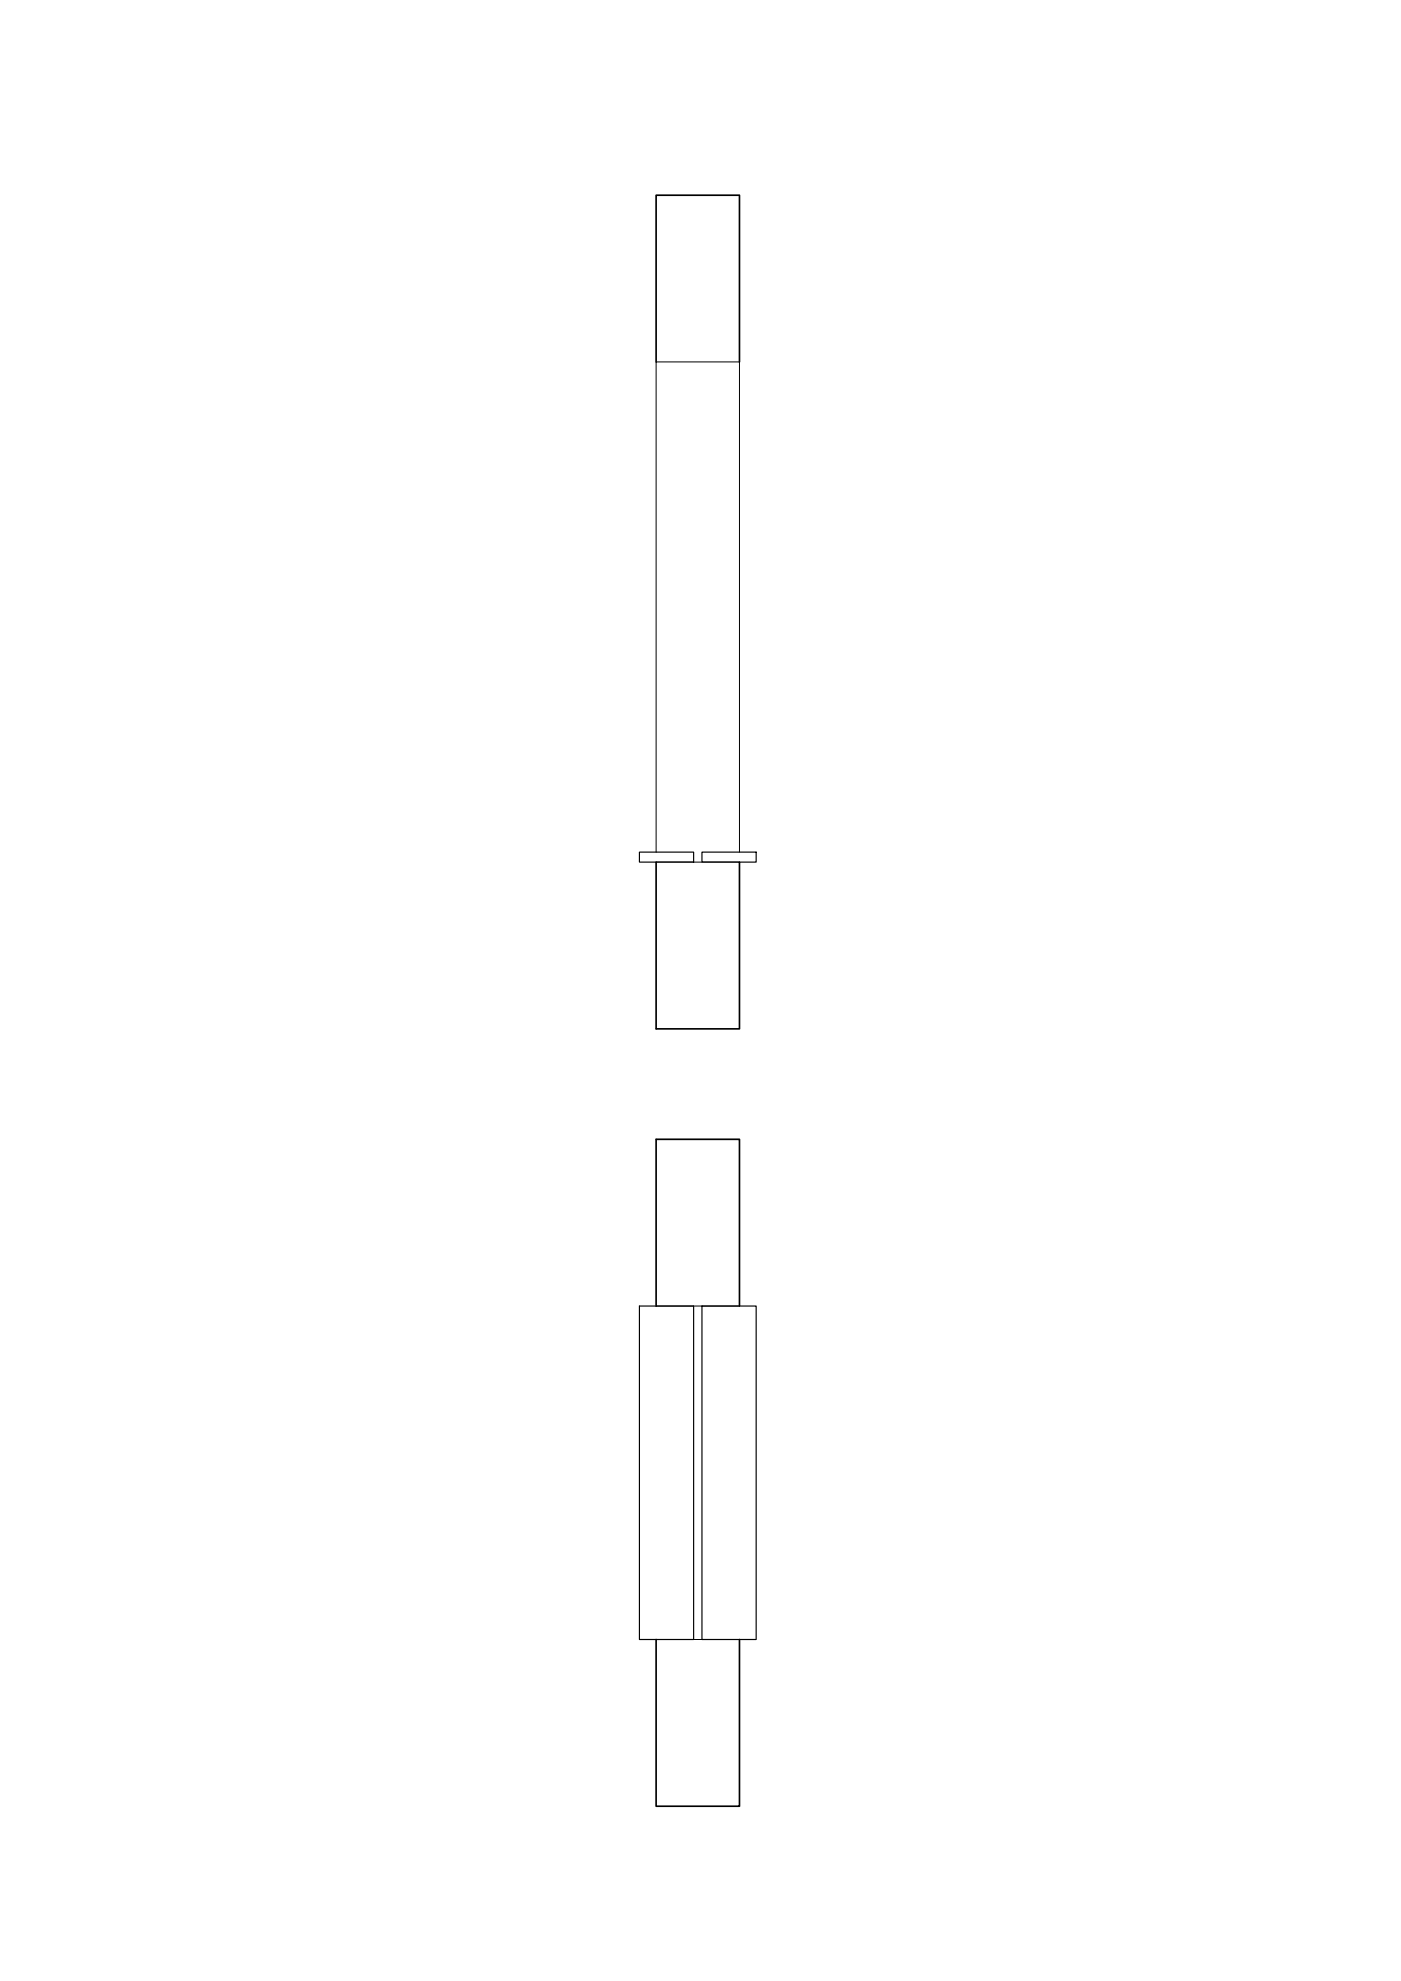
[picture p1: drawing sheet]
<svg xmlns="http://www.w3.org/2000/svg" width="420mm" height="594mm" viewBox="0 0 420 594" stroke-linecap="round" stroke-linejoin="round" font-family="sans-serif">
<!-- layer: setto -->
<path d="M196.8 108.5v-50h25v50M196.8 258.5v50h25v-50M196.8 391.7v-50h25v50M196.8 491.7v50h25v-50" fill="none" stroke="#000" stroke-width=".5"/>
<!-- layer: finestra -->
<path d="M196.8 255.5v-147h25v147M196.8 258.5h25M196.8 391.7h25M196.8 491.7h25" fill="none" stroke="#000" stroke-width=".3"/>
<!-- layer: lastre -->
<path d="M191.8 255.5h16.2v3h-16.2zM210.5 255.5h16.3v3h-16.3zM191.8 391.7h16.2v100h-16.2zM210.5 391.7h16.3v100h-16.3z" fill="none" stroke="#000" stroke-width=".35"/>
</svg>
